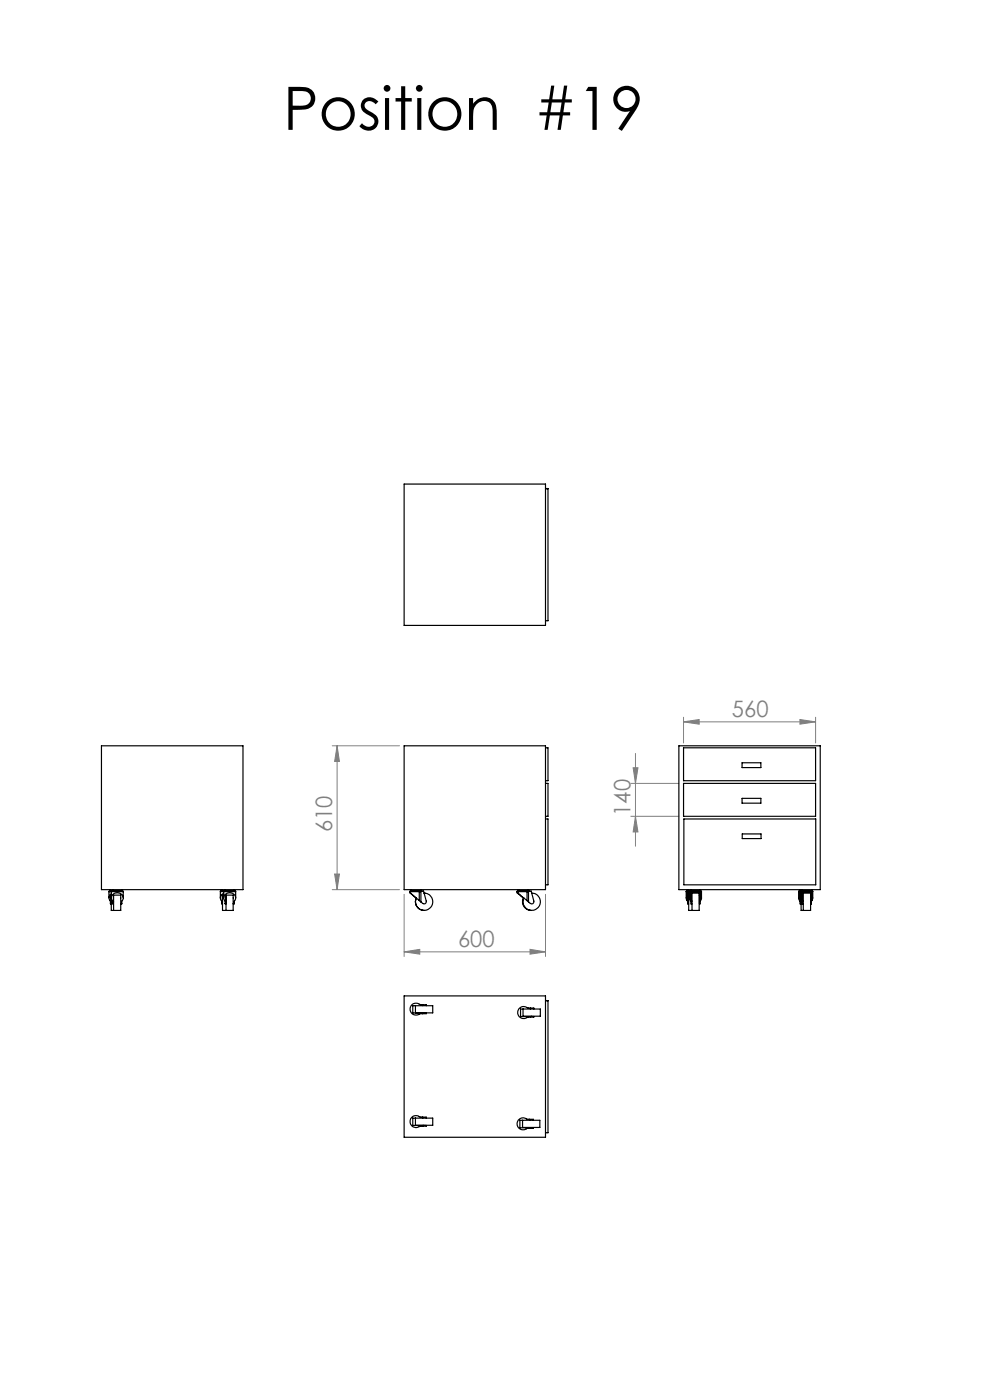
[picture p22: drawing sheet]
<svg xmlns="http://www.w3.org/2000/svg" width="210mm" height="297mm" viewBox="0 0 210 297" stroke-linecap="round" stroke-linejoin="round" font-family="sans-serif">
<defs><g id="words">
<text font-size="12.7" x="60.1" y="27.5">Position #19</text>
<g font-size="4.8" fill="#808080">
<text x="155.3" y="152">560</text>
<text x="133.7" y="173.1" transform="rotate(-90 133.7 173.1)">140</text>
<text x="70.4" y="176.6" transform="rotate(-90 70.4 176.6)">610</text>
<text x="97.2" y="200.8">600</text>
</g>
</g></defs>
<g fill="none" stroke="#808080" stroke-width=".21">
<path d="M70.5 158.2h14.2M71.5 158.2l.5 3.3h-1zM71.5 158.2v30.5M134.8 159.8v19.7M145 153.1l3.3-.5v1zM145 152.1v5.5M145 153.1h28M169.7 152.6l3.3 .5-3.3 .5zM173 152.1v5.5M133.8 166.2h10.2M133.8 173.2h10.2M134.3 162.9h1l-.5 3.3z"/>
<path d="M134.8 173.2l.5 3.3h-1zM70.5 188.7h14.2M71 185.4h1l-.5 3.3zM85.7 189.7v13.2M115.7 189.7v13.2M85.7 201.9l3.3-.5v1zM85.7 201.9h30M112.4 201.4l3.3 .5-3.3 .5z"/>
</g>
<g fill="#808080">
<path d="M169.7 152.6l3.3 .5-3.3 .5zM145 153.1l3.3-.5v1z"/>
<path d="M85.7 201.9l3.3-.5v1zM112.4 201.4l3.3 .5-3.3 .5z"/>
<path d="M134.3 162.9h1l-.5 3.3zM134.8 173.2l.5 3.3h-1z"/>
<path d="M71.5 158.2l.5 3.3h-1zM71 185.4h1l-.5 3.3z"/>
</g>
<g fill="none" stroke="#000" stroke-width=".25">
<path d="M85.7 102.7h30v30h-30zM115.7 103.6h.5v28.1h-.5M115.7 103.7h.5M21.5 158.2h30v30.5h-30zM85.7 158.2h30v30.5h-30zM115.7 158.6h.5v7h-.5M144 158.2h30v30.5h-30zM145 158.6h28v7h-28zM115.7 166.2h.5v7h-.5M115.7 173.7h.5v14h-.5M145 166.2h28v7h-28zM145.1 173.7h27.9v14h-27.9z"/>
<path d="M157.4 161.8h4v1h-4zM157.4 169.4h4v1h-4zM157.4 176.9h4v1h-4zM23.1 189.2h.5M23.1 189.2v1.3M23.4 188.7v.2M23.4 191.7h.2M23.6 189.6a1.02 1.02 0 0 0-.2 1.7v.4M23.6 189.2h2.5M23.6 189.2v1.3M23.6 189.9v1.8M23.8 188.9l-.2 .3"/>
<path d="M23.8 188.9h1.4a.78 .78 0 0 1 .9 .3M23.8 188.9h-.6l-.1 .3M23.9 188.7v.2M23.9 191.7v-.4a1.22 1.22 0 0 1 .1-1.6 1.22 1.22 0 0 1 1.7-.1 1.13 1.13 0 0 1 .1 1.7v.4M23.9 191.7h.2M24.1 189.9h1.5v3.2h-2v-2.5M24.1 189.9v1.8M24.1 189.9v3.2M25.6 191.7h.2M25.8 191.7l-.2 .1M25.9 188.7v.2M26.1 189.2v1.3"/>
<path d="M46.7 189.2h.7M46.7 189.2v1.3M47 188.7v.2M47.1 191.7h.1M47.2 189.9v3.2h2.3v-3.2h-1.6v1.8M47.4 189.5a1.1 1.1 0 0 0-.3 1.8v.4M47.4 189.2h2.6M47.4 189.2v1.3M47.4 189.9h-.2v1.8M47.7 188.9a.72 .72 0 0 0-1 .3M47.7 188.9l-.3 .3M47.7 188.9h1.3a.78 .78 0 0 1 1 .3"/>
<path d="M47.7 188.7v.2M47.8 191.7v-.4a1.22 1.22 0 0 1 0-1.6 1.22 1.22 0 0 1 1.7-.1 1.13 1.13 0 0 1 .2 1.7v.4M47.8 191.7h.1M47.9 189.9v3.2M49.5 191.7h.2M49.7 191.7l-.2 .1M49.7 188.7v.2M50 189.2v1.3M87 189.4l1.3 1.1M87 189.4l1.9 1.7M87 189.2h.1M87 189.2h1.9"/>
<path d="M87 189.2v.2M87.2 188.9l-.2 .3M87.2 188.9l2.3 .2M87.2 188.9h.1M87.2 188.7v.2M88.3 190.5a1.86 1.86 0 0 0 1.7 2.6M88.9 189.2h.4M88.9 191.1l.4 .2M88.9 189.2v1.9M89.3 188.7v.2M89.3 189.1h-.5l.1 .1M89.3 189.1h.6l.5 2.1a.47 .47 0 0 1-.2 .5 .47 .47 0 0 1-.5 0l-.4-.4"/>
<path d="M89.3 189.1v2.2M90 189.5h.1M90 189.5a1.83 1.83 0 0 1 1.7 2.1 1.83 1.83 0 0 1-2.3 1.4 1.83 1.83 0 0 1-1.1-2.5M109.7 189.2v.2l1.4 1.2M109.7 189.2h.1M109.8 189.2v.2l2 1.7M109.8 189.2h2M110 188.7v.2M110 188.9l-.2 .3M110 188.9l2.3 .2M110 188.9h-.2l-.1 .3M110.1 188.7v.2"/>
<path d="M111 190.5a1.86 1.86 0 0 0 1.7 2.6M111.8 189.2h.3M111.8 191.1l.3 .2M111.8 189.2v1.9M112.1 188.7v.2M112.1 189.1h-.4l.1 .1M112.1 189.1h.6l.5 2.1a.47 .47 0 0 1-.1 .5 .47 .47 0 0 1-.6 0l-.4-.4M112.1 189.1v2.2M112.8 189.5a1.83 1.83 0 0 1 1.8 2.1 1.83 1.83 0 0 1-2.4 1.4 1.83 1.83 0 0 1-1.1-2.5M145.6 189.2v1.4l.2 .5M145.6 189.2h.2M145.8 189.2h.1"/>
<path d="M145.8 191.1l.1 .2M145.8 189.2v1.9M145.8 188.7v.2M145.9 191.2v.6h.2M145.9 189.1l-.1 .1M145.9 189.1h.4M145.9 191.2h.2M145.9 189.1v2.1M146.1 189.5v3.6h2.2v-3.6h-1.5M146.1 189.5h.2M146.3 189.2v1.3l.2 .6M146.3 189.2h.2"/>
<path d="M146.3 189.3h-.2v.2M146.5 189.2h.1M146.5 191.1l.1 .2M146.5 189.2v1.9M146.5 188.9l-.2 .3M146.5 188.9h1.3a.78 .78 0 0 1 1 .3M146.5 188.9h-.1a.62 .62 0 0 0-.8 .3M146.5 188.7v.2M146.6 191.2v.6h.2M146.6 189.1l-.1 .1M146.6 189.1h1.9M146.6 191.2h.2"/>
<path d="M146.6 189.1v2.1M146.8 189.5v3.6M146.8 189.5v-.2h1.6v1.9M148.3 189.9h.1M148.4 191.2v.6l.1-.6M148.4 191.2h.1M148.5 189.1l.1 .1M148.5 189.2h.1M148.5 189.1v2.1M148.5 188.7v.2M148.6 191.1l-.1 .2M148.6 189.2h.2"/>
<path d="M148.6 189.2v1.9M148.8 189.2v1.4l-.2 .5M169.4 189.2v1.4l.2 .5M169.4 189.2h.2M169.6 189.2h.1M169.6 191.1l.1 .2M169.6 189.2v1.9M169.7 188.7v.2M169.7 191.2v.6h.2M169.7 189.1l-.1 .1M169.7 189.1h.2M169.7 189.1v2.1"/>
<path d="M169.7 191.2h.2M169.9 189.2v1.3l.2 .6M169.9 189.2h.2M170.1 189.2h.1M170.1 191.1l.1 .2M170.1 189.2v1.9M170.1 188.9h-.6l-.1 .3M170.1 188.9l-.2 .3M170.1 188.9h1.2a.96 .96 0 0 1 1.1 .3M170.1 188.7v.2M170.2 191.2v.6h.2M170.2 189.1l-.1 .1"/>
<path d="M170.2 189.1h1.9M170.2 191.2h.2M170.2 189.1v2.1M170.4 189.5h1.5v3.6h-2v-2.4M170.4 189.5v3.6M170.4 189.5v-.2h1.6v1.9M172 189.9l-.1 .7M172 191.2v.6l.1-.6M172 191.2h.1M172.1 189.1l.1 .1M172.1 189.2h.1M172.1 189.1v2.1"/>
<path d="M172.2 188.7v.2M172.2 191.1l-.1 .2M172.2 189.2h.2M172.2 189.2v1.9M172.4 189.2v1.4l-.2 .5M85.7 211.3h30v30h-30zM88.1 213.4h3.7v1.5h-3.7zM88.1 213.4h-.5v1.5h2.1M89.7 214.9h.7v.1h-.7M89.7 213.1h.7v.3M89.7 213.1h-.4a1.45 1.45 0 0 0-2.2 .5 1.33 1.33 0 0 0 .5 1.6 1.33 1.33 0 0 0 1.6-.2h.5M89.7 213.1v.3"/>
<path d="M89.7 214.9v.1M89.9 214.9h.1M110.9 214.1h3.7v1.5h-3.7zM110.9 214.1h-.5v1.5h2.1M112.5 215.6h.7l-.7 .2M112.5 213.9h.7v.2M112.5 213.9h-.4a1.34 1.34 0 0 0-1.8-.1 1.34 1.34 0 0 0-.2 1.8 1.51 1.51 0 0 0 2 .2h.4M112.5 213.9v.2M112.5 215.6v.2M112.7 215.6h.1M115.7 212.3h.5v28h-.5M88.1 237.2h3.7v1.5h-3.7z"/>
<path d="M88.1 237.2h-.5v1.6h2.1M89.7 238.8h.7v.1h-.7M89.7 237h.7v.2M89.7 237h-.4a1.45 1.45 0 0 0-2.2 .5 1.33 1.33 0 0 0 .5 1.5 1.33 1.33 0 0 0 1.6-.1h.5M89.7 237v.2M89.7 238.8v.1M89.9 238.7v.1M110.8 237.7h3.7v1.5h-3.7zM110.8 237.7h-.5v1.6h2.1M112.4 239.3h.7l-.7 .1M112.4 237.5h.7v.2M112.4 237.5h-.5a1.32 1.32 0 0 0-1.8 0 1.32 1.32 0 0 0 0 1.8 1.32 1.32 0 0 0 1.8 .1h.5"/>
<path d="M112.4 237.5v.2M112.4 239.3v.1M112.6 239.2v.1"/>
</g>
<use href="#words"/>
</svg>
